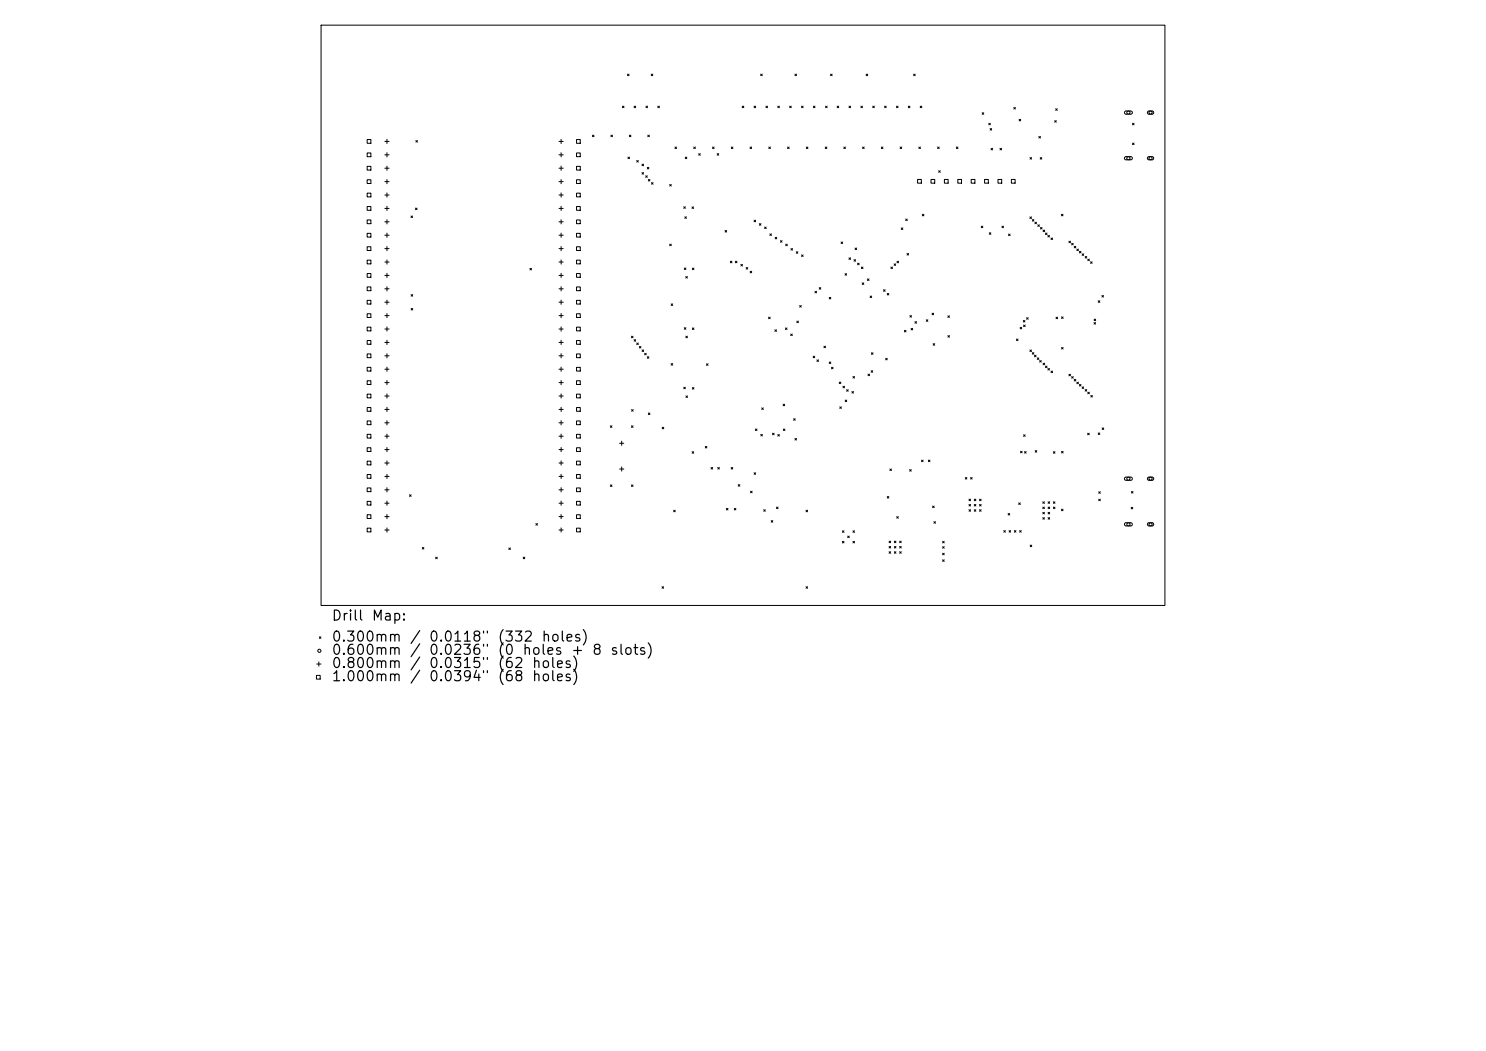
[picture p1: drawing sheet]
<svg xmlns="http://www.w3.org/2000/svg" width="297mm" height="210mm" viewBox="0 0 297 210" stroke-linecap="round" stroke-linejoin="round" font-family="sans-serif">
<defs><g id="words">
<g font-size="2">
<text x="66.1" y="124.5">Drill</text>
<text x="74.2" y="124.5">Map:</text>
<text x="66.1" y="128.7">0.300mm</text>
<text x="66.1" y="131.3">0.600mm</text>
<text x="81.8" y="128.7">/</text>
<text x="85.6" y="128.7">0.0118&quot;</text>
<text x="85.6" y="131.3">0.0236&quot;</text>
<text x="99.3" y="128.7">(332</text>
<text x="99.3" y="131.3">(0</text>
<text x="104.3" y="131.3">holes</text>
<text x="108.1" y="128.7">holes)</text>
<text x="114" y="131.3">+</text>
<text x="118.2" y="131.3">8</text>
<text x="121.8" y="131.3">slots)</text>
<text x="66.1" y="134">0.800mm</text>
<text x="66.1" y="136.6">1.000mm</text>
<text x="81.8" y="134">/</text>
<text x="85.6" y="134">0.0315&quot;</text>
<text x="85.6" y="136.6">0.0394&quot;</text>
<text x="99.3" y="134">(62</text>
<text x="99.3" y="136.6">(68</text>
<text x="106.2" y="134">holes)</text>
</g>
</g></defs>
<g fill="none" stroke="#000" stroke-width=".2">
<path d="M64.2 5h168.6v116h-168.6zM125.4 14.8l.3 .3M125.7 14.8l-.3 .3M130.2 14.8l.3 .3M130.5 14.8l-.3 .3M152 14.8l.3 .3M152.3 14.8l-.3 .3M158.9 14.8l.3 .3M159.2 14.8l-.3 .3M166 14.8l.3 .3M166.3 14.8l-.3 .3M173.1 14.8l.3 .3"/>
<path d="M173.4 14.8l-.3 .3M182.6 14.8l.3 .3M182.9 14.8l-.3 .3M73.4 27.9h.7v.7h-.7zM73.4 30.6h.7v.7h-.7zM73.4 33.2h.7v.8h-.7zM73.4 35.9h.7v.8h-.7zM73.4 38.6h.7v.7h-.7zM76.9 28.3h.9M76.9 30.9h.9M76.9 33.6h.9M76.9 36.3h.9"/>
<path d="M76.9 39h.9M77.3 27.8v.9M77.3 30.5v.9M77.3 33.2v.8M77.3 35.9v.8M77.3 38.5v.9M83.1 28.1l.3 .3M83.4 28.1l-.3 .3M111.7 28.3h.9M111.7 30.9h.9M111.7 33.6h.9M111.7 36.3h.9"/>
<path d="M111.7 39h.9M112.1 27.8v.9M112.1 30.5v.9M112.1 33.2v.8M112.1 35.9v.8M112.1 38.5v.9M115.2 27.9h.8v.7h-.8zM115.2 30.6h.8v.7h-.8zM115.2 33.2h.8v.8h-.8zM115.2 35.9h.8v.8h-.8zM115.2 38.6h.8v.7h-.8zM118.4 27l.3 .3"/>
<path d="M118.7 27l-.3 .3M122.1 27l.3 .3M122.4 27l-.3 .3M124.4 21.2l.3 .3M124.7 21.2l-.3 .3M125.5 31.4l.3 .3M125.8 27l.3 .3M125.8 31.4l-.3 .3M126.1 27l-.3 .3M126.7 21.2l.4 .3M127.1 21.2l-.4 .3M127.3 32.1l.3 .3"/>
<path d="M127.6 32.1l-.3 .3M128.3 32.8l.3 .3M128.3 34.5l.3 .3M128.6 32.8l-.3 .3M128.6 34.5l-.3 .3M129.1 35.1l.3 .3M129.1 21.2l.3 .3M129.4 35.1l-.3 .3M129.4 33.4l.3 .4M129.4 21.2l-.3 .3M129.5 27l.3 .3M129.6 35.9l.3 .3"/>
<path d="M129.7 33.4l-.3 .4M129.8 27l-.3 .3M129.9 35.9l-.3 .3M130.2 36.5l.3 .3M130.5 36.5l-.3 .3M131.5 21.2l.3 .3M131.8 21.2l-.3 .3M133.8 36.9l.4 .3M134.2 36.9l-.4 .3M134.9 29.4l.3 .3M135.2 29.4l-.3 .3M137 31.4l.3 .3"/>
<path d="M137.3 31.4l-.3 .3M138.7 29.4l.3 .3M139 29.4l-.3 .3M139.6 30.7l.4 .3M140 30.7l-.4 .3M142.4 29.4l.3 .3M142.7 29.4l-.3 .3M143.3 30.7l.4 .3M143.7 30.7l-.4 .3M146.2 29.4l.3 .3M146.5 29.4l-.3 .3M148.3 21.2l.4 .3"/>
<path d="M148.7 21.2l-.4 .3M149.9 29.4l.3 .3M150.2 29.4l-.3 .3M150.7 21.2l.3 .3M151 21.2l-.3 .3M153.1 21.2l.3 .3M153.4 21.2l-.3 .3M153.7 29.4l.3 .3M154 29.4l-.3 .3M155.5 21.2l.3 .3M155.8 21.2l-.3 .3M157.4 29.4l.3 .3"/>
<path d="M157.7 29.4l-.3 .3M157.8 21.2l.3 .3M158.1 21.2l-.3 .3M160.2 21.2l.3 .3M160.5 21.2l-.3 .3M161.2 29.4l.3 .3M161.5 29.4l-.3 .3M162.6 21.2l.3 .3M162.9 21.2l-.3 .3M164.9 29.4l.4 .3M165 21.2l.3 .3M165.3 29.4l-.4 .3"/>
<path d="M165.3 21.2l-.3 .3M167.3 21.2l.3 .3M167.6 21.2l-.3 .3M168.7 29.4l.3 .3M169 29.4l-.3 .3M169.7 21.2l.3 .3M170 21.2l-.3 .3M172.1 21.2l.3 .3M172.4 21.2l-.3 .3M172.4 29.4l.3 .3M172.7 29.4l-.3 .3M174.4 21.2l.3 .3"/>
<path d="M174.7 21.2l-.3 .3M176.2 29.4l.3 .3M176.5 29.4l-.3 .3M176.8 21.2l.3 .3M177.1 21.2l-.3 .3M179.2 21.2l.3 .3M179.5 21.2l-.3 .3M179.9 29.4l.3 .3M180.2 29.4l-.3 .3M181.5 21.2l.4 .3M181.9 21.2l-.4 .3M183.4 35.9h.7v.7h-.7z"/>
<path d="M183.7 29.4l.3 .3M183.9 21.2l.3 .3M184 29.4l-.3 .3M184.2 21.2l-.3 .3M186.1 35.9h.7v.7h-.7zM187.4 29.4l.3 .3M187.6 34.1l.3 .3M187.7 29.4l-.3 .3M187.9 34.1l-.3 .3M188.8 35.9h.7v.7h-.7zM191.1 29.4l.4 .3M191.4 35.9h.8v.7h-.8z"/>
<path d="M191.5 29.4l-.4 .3M194.1 35.9h.8v.7h-.8zM196.3 22.5l.3 .3M196.6 22.5l-.3 .3M196.8 35.9h.7v.7h-.7zM197.6 24.6l.3 .3M197.9 25.7l.3 .3M197.9 24.6l-.3 .3M198.1 29.6l.3 .4M198.2 25.7l-.3 .3M198.4 29.6l-.3 .4M199.5 35.9h.7v.7h-.7z"/>
<path d="M199.9 29.6l.3 .4M200.2 29.6l-.3 .4M202.1 35.9h.8v.7h-.8zM202.6 21.5l.3 .3M202.9 21.5l-.3 .3M203.7 23.8l.3 .4M204 23.8l-.3 .4M205.9 31.5l.3 .3M206.2 31.5l-.3 .3M207.6 27.3l.4 .3M207.9 31.5l.3 .3M208 27.3l-.4 .3"/>
<path d="M208.2 31.5l-.3 .3M210.8 24.1l.3 .3M211 21.7l.3 .4M211.1 24.1l-.3 .3M211.3 21.7l-.3 .4M224.8 22.3l1.3-.1 .2 .4-.2 .2h-1.1l-.3-.2zM224.8 31.4l1.3-.1 .2 .4-.2 .2h-1.1l-.3-.2zM226.3 24.6l.4 .3M226.3 28.6l.4 .3M226.7 28.6l-.4 .3M226.7 24.6l-.4 .3M229.4 22.3l1-.1 .2 .4-.3 .2h-.7l-.3-.2z"/>
<path d="M229.4 31.4l1-.1 .2 .4-.2 .2h-.8l-.3-.2zM73.4 41.3h.7v.7h-.7zM73.4 44h.7v.7h-.7zM73.4 46.6h.7v.8h-.7zM73.4 49.3h.7v.8h-.7zM73.4 52h.7v.7h-.7zM73.4 54.7h.7v.7h-.7zM73.4 57.3h.7v.8h-.7zM76.9 41.6h.9M76.9 44.3h.9M76.9 47h.9M76.9 49.7h.9"/>
<path d="M76.9 52.4h.9M76.9 55h.9M76.9 57.7h.9M77.3 41.2v.9M77.3 43.9v.8M77.3 46.6v.8M77.3 49.3v.8M77.3 51.9v.9M77.3 54.6v.9M77.3 57.3v.8M77.3 60v.8M82.1 43.2l.4 .3"/>
<path d="M82.2 58.9l.3 .3M82.5 43.2l-.4 .3M82.5 58.9l-.3 .3M83 41.6l.4 .3M83.4 41.6l-.4 .3M105.9 53.6l.3 .3M106.2 53.6l-.3 .3M111.7 41.6h.9M111.7 44.3h.9M111.7 47h.9M111.7 49.7h.9M111.7 52.4h.9"/>
<path d="M111.7 55h.9M111.7 57.7h.9M112.1 41.2v.9M112.1 43.9v.8M112.1 46.6v.8M112.1 49.3v.8M112.1 51.9v.9M112.1 54.6v.9M112.1 57.3v.8M112.1 60v.8M115.2 41.3h.8v.7h-.8zM115.2 44h.8v.7h-.8z"/>
<path d="M115.2 46.6h.8v.8h-.8zM115.2 49.3h.8v.8h-.8zM115.2 52h.8v.7h-.8zM115.2 54.7h.8v.7h-.8zM115.2 57.3h.8v.8h-.8zM133.8 48.8l.4 .3M134.2 48.8l-.4 .3M136.7 41.3l.3 .3M136.8 53.5l.3 .4M136.9 43.3l.3 .3M137 41.3l-.3 .3M137.1 55.3l.3 .3"/>
<path d="M137.1 53.5l-.3 .4M137.2 43.3l-.3 .3M137.4 55.3l-.3 .3M138.3 41.3l.3 .4M138.4 53.6l.3 .3M138.6 41.3l-.3 .4M138.7 53.6l-.3 .3M144.9 46.1l.3 .3M145.2 46.1l-.3 .3M146 52.2l.3 .3M146.3 52.2l-.3 .3M147 52.2l.3 .3"/>
<path d="M147.3 52.2l-.3 .3M148.1 52.8l.3 .3M148.4 52.8l-.3 .3M149.1 53.5l.3 .3M149.4 53.5l-.3 .3M149.9 54.2l.3 .3M150.2 54.2l-.3 .3M150.7 44l.3 .3M151 44l-.3 .3M151.8 44.7l.3 .3M152.1 44.7l-.3 .3M152.8 45.4l.3 .3"/>
<path d="M153.1 45.4l-.3 .3M153.9 46.7l.3 .4M154.2 46.7l-.3 .4M154.9 47.4l.3 .3M155.2 47.4l-.3 .3M156 48.1l.3 .3M156.3 48.1l-.3 .3M157 48.8l.4 .3M157.4 48.8l-.4 .3M158.1 49.7l.3 .3M158.4 49.7l-.3 .3M159.1 50.3l.4 .3"/>
<path d="M159.5 50.3l-.4 .3M160.2 50.9l.3 .3M160.5 50.9l-.3 .3M162.9 58.2l.3 .3M163.2 58.2l-.3 .3M163.7 57.5l.3 .3M164 57.5l-.3 .3M165.7 59.4l.4 .3M166.1 59.4l-.4 .3M168.1 48.4l.3 .3M168.4 48.4l-.3 .3M168.9 54.7l.3 .3"/>
<path d="M169.2 54.7l-.3 .3M169.7 51.5l.3 .3M170 51.5l-.3 .3M170.7 51.9l.3 .3M170.9 49.6l.3 .3M171 51.9l-.3 .3M171.2 49.6l-.3 .3M171.4 52.6l.3 .3M171.7 52.6l-.3 .3M172.2 53.4l.3 .3M172.3 56.5l.3 .3M172.5 53.4l-.3 .3"/>
<path d="M172.6 56.5l-.3 .3M173.4 55.7l.3 .3M173.7 55.7l-.3 .3M173.9 59.2l.3 .3M174.2 59.2l-.3 .3M176.6 57.9l.3 .3M176.9 57.9l-.3 .3M177.3 58.6l.3 .3M177.6 58.6l-.3 .3M178.1 53.4l.3 .3M178.4 53.4l-.3 .3M178.7 52.7l.3 .3"/>
<path d="M179 52.7l-.3 .3M179.3 52.2l.3 .3M179.6 52.2l-.3 .3M180.1 45.5l.4 .4M180.5 45.5l-.4 .4M181 43.8l.3 .3M181.3 50.6l.3 .4M181.3 43.8l-.3 .3M181.6 50.6l-.3 .4M184.3 42.8l.4 .3M184.7 42.8l-.4 .3M196.1 45.2l.3 .3"/>
<path d="M196.4 45.2l-.3 .3M197.7 46.5l.3 .3M198 46.5l-.3 .3M200.3 45.2l.3 .3M200.6 45.2l-.3 .3M201.6 46.8l.3 .3M201.9 46.8l-.3 .3M205.8 43.3l.4 .4M206.2 43.3l-.4 .4M206.3 43.9l.3 .3M206.6 43.9l-.3 .3M206.8 44.4l.4 .3"/>
<path d="M207.2 44.4l-.4 .3M207.4 44.9l.3 .3M207.7 44.9l-.3 .3M208 45.5l.3 .3M208.3 45.5l-.3 .3M208.5 46l.3 .3M208.8 46l-.3 .3M209 46.6l.3 .3M209.3 46.6l-.3 .3M209.4 47l.4 .4M209.8 47l-.4 .4M210.1 47.6l.3 .3"/>
<path d="M210.4 47.6l-.3 .3M212.1 42.8l.4 .3M212.5 42.8l-.4 .3M213.6 48.2l.4 .3M214 48.2l-.4 .3M214.2 48.6l.3 .3M214.5 48.6l-.3 .3M214.7 49.2l.3 .3M215 49.2l-.3 .3M215.2 49.8l.3 .3M215.5 49.8l-.3 .3M215.7 50.2l.4 .3"/>
<path d="M216.1 50.2l-.4 .3M216.3 50.7l.3 .3M216.6 50.7l-.3 .3M216.9 51.2l.3 .4M217.2 51.2l-.3 .4M217.4 51.8l.3 .3M217.7 51.8l-.3 .3M218 52.3l.3 .3M218.3 52.3l-.3 .3M220.2 59l.3 .4M220.5 59l-.3 .4M73.4 60h.7v.8h-.7z"/>
<path d="M73.4 62.7h.7v.7h-.7zM73.4 65.4h.7v.7h-.7zM73.4 68h.7v.8h-.7zM73.4 70.7h.7v.8h-.7zM73.4 73.4h.7v.7h-.7zM73.4 76.1h.7v.7h-.7zM73.4 78.8h.7v.7h-.7zM76.9 60.4h.9M76.9 63.1h.9M76.9 65.7h.9M76.9 68.4h.9M76.9 71.1h.9"/>
<path d="M76.9 73.8h.9M76.9 76.5h.9M76.9 79.1h.9M77.3 62.6v.9M77.3 65.3v.9M77.3 68v.8M77.3 70.7v.8M77.3 73.4v.8M77.3 76v.9M77.3 78.7v.9M82.2 61.6l.3 .3M82.5 61.6l-.3 .3"/>
<path d="M111.7 60.4h.9M111.7 63.1h.9M111.7 65.7h.9M111.7 68.4h.9M111.7 71.1h.9M111.7 73.8h.9M111.7 76.5h.9M111.7 79.1h.9M112.1 62.6v.9M112.1 65.3v.9M112.1 68v.8M112.1 70.7v.8"/>
<path d="M112.1 73.4v.8M112.1 76v.9M112.1 78.7v.9M115.2 60h.8v.8h-.8zM115.2 62.7h.8v.7h-.8zM115.2 65.4h.8v.7h-.8zM115.2 68h.8v.8h-.8zM115.2 70.7h.8v.8h-.8zM115.2 73.4h.8v.7h-.8zM115.2 76.1h.8v.7h-.8zM115.2 78.8h.8v.7h-.8zM126.2 67.2l.3 .3"/>
<path d="M126.5 67.2l-.3 .3M126.7 67.9l.4 .3M127.1 67.9l-.4 .3M127.3 68.5l.3 .4M127.6 68.5l-.3 .4M127.8 69.2l.3 .3M128.1 69.2l-.3 .3M128.3 69.9l.3 .3M128.6 69.9l-.3 .3M128.8 70.6l.4 .3M129.2 70.6l-.4 .3M129.4 71.3l.3 .3"/>
<path d="M129.7 71.3l-.3 .3M134.1 60.7l.4 .3M134.1 72.6l.4 .4M134.5 60.7l-.4 .3M134.5 72.6l-.4 .4M136.7 77.4l.3 .3M136.8 65.5l.3 .3M137 77.4l-.3 .3M137.1 67.2l.3 .3M137.1 65.5l-.3 .3M137.1 79.1l.3 .3M137.4 67.2l-.3 .3"/>
<path d="M137.4 79.1l-.3 .3M138.4 65.5l.3 .3M138.4 77.4l.3 .4M138.7 65.5l-.3 .3M138.7 77.4l-.3 .4M141.2 72.7l.3 .3M141.5 72.7l-.3 .3M153.6 63.4l.3 .3M153.9 63.4l-.3 .3M154.9 65.9l.3 .3M155.2 65.9l-.3 .3M157 65.5l.3 .3"/>
<path d="M157.3 65.5l-.3 .3M158 66.7l.4 .4M158.4 66.7l-.4 .4M159.3 64.2l.3 .3M159.6 64.2l-.3 .3M159.8 61.1l.3 .3M160.1 61.1l-.3 .3M162.5 71.2l.3 .3M162.8 71.2l-.3 .3M163.3 71.9l.3 .3M163.6 71.9l-.3 .3M164.7 69.2l.3 .3"/>
<path d="M165 69.2l-.3 .3M165.7 72.3l.4 .3M166.1 72.3l-.4 .3M166.2 73.4l.3 .3M166.5 73.4l-.3 .3M167.7 76.3l.4 .4M168.1 76.3l-.4 .4M168.5 77.2l.3 .3M168.8 77.2l-.3 .3M168.9 79.9l.3 .4M169.2 77.9l.3 .3M169.2 79.9l-.3 .4"/>
<path d="M169.5 77.9l-.3 .3M170.3 78.2l.3 .4M170.5 75.2l.3 .3M170.6 78.2l-.3 .4M170.8 75.2l-.3 .3M173.5 74.8l.3 .3M173.8 74.8l-.3 .3M174.1 74.1l.3 .3M174.2 70.5l.3 .3M174.4 74.1l-.3 .3M174.5 70.5l-.3 .3M177 71.6l.3 .3"/>
<path d="M177.3 71.6l-.3 .3M180.8 66l.3 .3M181.1 66l-.3 .3M181.9 63.1l.3 .3M182.1 65.6l.3 .3M182.2 63.1l-.3 .3M182.4 65.6l-.3 .3M182.9 64.3l.3 .3M183.2 64.3l-.3 .3M185.1 63.9l.3 .3M185.4 63.9l-.3 .3M186.3 62.6l.3 .3"/>
<path d="M186.5 68.7l.3 .3M186.6 62.6l-.3 .3M186.8 68.7l-.3 .3M189.4 63.1l.4 .3M189.5 67.1l.3 .3M189.8 63.1l-.4 .3M189.8 67.1l-.3 .3M203.2 67.7l.3 .4M203.5 67.7l-.3 .4M203.9 65.4l.3 .3M204.2 65.4l-.3 .3M204.5 64l.3 .3"/>
<path d="M204.6 65l.3 .3M204.8 64l-.3 .3M204.9 65l-.3 .3M205.2 63.5l.3 .3M205.5 63.5l-.3 .3M205.8 69.9l.4 .3M206.2 69.9l-.4 .3M206.3 70.5l.3 .3M206.6 70.5l-.3 .3M206.8 71l.3 .3M207.1 71l-.3 .3M207.3 71.5l.3 .3"/>
<path d="M207.6 71.5l-.3 .3M207.8 72l.3 .4M208.1 72l-.3 .4M208.5 72.6l.3 .3M208.8 72.6l-.3 .3M209 73.1l.3 .4M209.3 73.1l-.3 .4M209.4 73.6l.4 .3M209.8 73.6l-.4 .3M210.1 74.1l.3 .4M210.4 74.1l-.3 .4M211.1 63.4l.3 .3"/>
<path d="M211.4 63.4l-.3 .3M212.2 63.3l.3 .3M212.2 69.4l.3 .3M212.5 63.3l-.3 .3M212.5 69.4l-.3 .3M213.6 74.8l.4 .3M214 74.8l-.4 .3M214.2 75.3l.3 .3M214.5 75.3l-.3 .3M214.7 75.8l.3 .3M215 75.8l-.3 .3M215.2 76.4l.3 .3"/>
<path d="M215.5 76.4l-.3 .3M215.7 76.8l.4 .3M216.1 76.8l-.4 .3M216.3 77.3l.3 .3M216.6 77.3l-.3 .3M216.9 77.8l.3 .4M217.2 77.8l-.3 .4M217.4 78.4l.3 .3M217.7 78.4l-.3 .3M218 79l.3 .3M218.3 79l-.3 .3M218.7 64.5l.3 .3"/>
<path d="M218.7 63.8l.3 .3M219 64.5l-.3 .3M219 63.8l-.3 .3M219.5 60.1l.3 .3M219.8 60.1l-.3 .3M73.4 81.4h.7v.8h-.7zM73.4 84.1h.7v.8h-.7zM73.4 86.8h.7v.7h-.7zM73.4 89.5h.7v.7h-.7zM73.4 92.1h.7v.8h-.7zM73.4 94.8h.7v.8h-.7zM73.4 97.5h.7v.7h-.7z"/>
<path d="M76.9 81.8h.9M76.9 84.5h.9M76.9 87.2h.9M76.9 89.8h.9M76.9 92.5h.9M76.9 95.2h.9M76.9 97.9h.9M77.3 81.4v.8M77.3 84.1v.8M77.3 86.7v.9M77.3 89.4v.9M77.3 92.1v.8"/>
<path d="M77.3 94.8v.8M77.3 97.5v.8M81.9 98.9l.3 .3M82.2 98.9l-.3 .3M111.7 81.8h.9M111.7 84.5h.9M111.7 87.2h.9M111.7 89.8h.9M111.7 92.5h.9M111.7 95.2h.9M111.7 97.9h.9M112.1 81.4v.8"/>
<path d="M112.1 84.1v.8M112.1 86.7v.9M112.1 89.4v.9M112.1 92.1v.8M112.1 94.8v.8M112.1 97.5v.8M115.2 81.4h.8v.8h-.8zM115.2 84.1h.8v.8h-.8zM115.2 86.8h.8v.7h-.8zM115.2 89.5h.8v.7h-.8zM115.2 92.1h.8v.8h-.8zM115.2 94.8h.8v.8h-.8z"/>
<path d="M115.2 97.5h.8v.7h-.8zM122 85.1l.3 .3M122 96.9l.3 .3M122.3 85.1l-.3 .3M122.3 96.9l-.3 .3M123.8 88.6h.9M123.8 93.7h.9M124.3 88.2v.8M124.3 93.3v.8M126.2 85.1l.3 .3M126.2 96.9l.3 .3M126.2 81.8l.4 .4"/>
<path d="M126.5 85.1l-.3 .3M126.5 96.9l-.3 .3M126.6 81.8l-.4 .4M129.6 82.5l.3 .3M129.9 82.5l-.3 .3M132.3 85.4l.4 .3M132.7 85.4l-.4 .3M138.3 90.3l.3 .3M138.6 90.3l-.3 .3M141 89.2l.3 .3M141.3 89.2l-.3 .3M142.1 93.4l.3 .3"/>
<path d="M142.4 93.4l-.3 .3M143.5 93.4l.3 .3M143.8 93.4l-.3 .3M146.1 93.4l.4 .3M146.5 93.4l-.4 .3M147.6 96.8l.3 .4M147.9 96.8l-.3 .4M150 98.2l.3 .3M150.3 98.2l-.3 .3M150.7 94.5l.3 .3M151 85.7l.3 .3M151 94.5l-.3 .3"/>
<path d="M151.3 85.7l-.3 .3M152.1 86.8l.3 .3M152.2 81.5l.4 .3M152.4 86.8l-.3 .3M152.6 81.5l-.4 .3M154.4 86.6l.3 .3M154.7 86.6l-.3 .3M155.5 86.8l.3 .3M155.8 86.8l-.3 .3M156.5 80.8l.3 .3M156.6 85.7l.3 .3M156.8 80.8l-.3 .3"/>
<path d="M156.9 85.7l-.3 .3M158.6 83.7l.3 .3M158.9 87.6l.3 .3M158.9 83.7l-.3 .3M159.2 87.6l-.3 .3M167.8 81.3l.4 .3M168.2 81.3l-.4 .3M177.3 99.2l.3 .3M177.6 99.2l-.3 .3M177.9 93.7l.3 .3M178.2 93.7l-.3 .3M181.8 93.8l.3 .4"/>
<path d="M182.1 93.8l-.3 .4M184.2 91.9l.3 .4M184.5 91.9l-.3 .4M185.6 91.9l.3 .4M185.9 91.9l-.3 .4M192.9 95.4l.3 .3M193.2 95.4l-.3 .3M193.7 99.7l.3 .4M194 99.7l-.3 .4M194 95.4l.3 .3M194.3 95.4l-.3 .3M194.7 99.7l.3 .4"/>
<path d="M195 99.7l-.3 .4M195.8 99.7l.3 .4M196.1 99.7l-.3 .4M204 90.2l.3 .3M204.3 90.2l-.3 .3M204.6 86.9l.3 .3M204.8 90.2l.3 .3M204.9 86.9l-.3 .3M205.1 90.2l-.3 .3M206.9 90l.3 .4M207.2 90l-.3 .4M210.5 90.3l.4 .3"/>
<path d="M210.9 90.3l-.4 .3M212.2 90.2l.3 .3M212.5 90.2l-.3 .3M217.4 86.6l.3 .3M217.7 86.6l-.3 .3M219.5 86.5l.3 .3M219.6 99.7l.3 .4M219.6 98.3l.3 .3M219.8 86.5l-.3 .3M219.9 98.3l-.3 .3M219.9 99.7l-.3 .4M220.3 85.5l.3 .3"/>
<path d="M220.6 85.5l-.3 .3M224.8 95.4l1.3-.1 .2 .4-.2 .3h-1.1l-.3-.3zM226.1 98.2l.4 .3M226.5 98.2l-.4 .3M229.4 95.4l1-.1 .2 .4-.2 .3h-.8l-.3-.3zM73.4 100.2h.7v.7h-.7zM73.4 102.9h.7v.7h-.7zM73.4 105.5h.7v.8h-.7zM76.9 100.5h.9M76.9 103.2h.9M76.9 105.9h.9M77.3 100.1v.9"/>
<path d="M77.3 102.8v.8M77.3 105.5v.8M84.4 109.4l.3 .3M84.7 109.4l-.3 .3M87.1 111.3l.3 .3M87.4 111.3l-.3 .3M101.7 109.5l.3 .3M102 109.5l-.3 .3M104.6 111.3l.3 .3M104.9 111.3l-.3 .3M107.1 104.6l.3 .3M107.4 104.6l-.3 .3"/>
<path d="M111.7 100.5h.9M111.7 103.2h.9M111.7 105.9h.9M112.1 100.1v.9M112.1 102.8v.8M112.1 105.5v.8M115.2 100.2h.8v.7h-.8zM115.2 102.9h.8v.7h-.8zM115.2 105.5h.8v.8h-.8zM132.3 117.2l.3 .4M132.6 117.2l-.3 .4M134.6 102l.4 .3"/>
<path d="M135 102l-.4 .3M145.2 101.6l.3 .3M145.5 101.6l-.3 .3M146.8 101.6l.3 .3M147.1 101.6l-.3 .3M152.6 101.8l.4 .4M153 101.8l-.4 .4M154.1 104l.4 .3M154.5 104l-.4 .3M155.2 101.3l.3 .3M155.5 101.3l-.3 .3M161.1 102l.3 .3"/>
<path d="M161.1 117.2l.3 .4M161.4 102l-.3 .3M161.4 117.2l-.3 .4M168.4 106.1l.3 .3M168.4 108.2l.3 .3M168.7 106.1l-.3 .3M168.7 108.2l-.3 .3M169.4 107.1l.3 .3M169.7 107.1l-.3 .3M170.5 108.2l.3 .3M170.5 106.1l.3 .3M170.8 106.1l-.3 .3"/>
<path d="M170.8 108.2l-.3 .3M177.7 108.1l.3 .3M177.7 109.2l.3 .3M177.7 110.2l.3 .4M178 108.1l-.3 .3M178 109.2l-.3 .3M178 110.2l-.3 .4M178.8 109.2l.3 .3M178.8 110.2l.3 .4M178.8 108.1l.3 .3M179.1 108.1l-.3 .3M179.1 109.2l-.3 .3"/>
<path d="M179.1 110.2l-.3 .4M179.2 103.2l.3 .3M179.5 103.2l-.3 .3M179.8 110.2l.3 .4M179.8 109.2l.3 .3M179.8 108.1l.3 .3M180.1 108.1l-.3 .3M180.1 109.2l-.3 .3M180.1 110.2l-.3 .4M186.4 101.1l.3 .3M186.7 104.2l.3 .4M186.7 101.1l-.3 .3"/>
<path d="M187 104.2l-.3 .4M188.4 108.2l.3 .3M188.4 109.2l.3 .3M188.4 110.5l.3 .4M188.4 111.9l.3 .3M188.7 108.2l-.3 .3M188.7 109.2l-.3 .3M188.7 110.5l-.3 .4M188.7 111.9l-.3 .3M193.7 100.8l.3 .3M193.7 101.8l.3 .4M194 100.8l-.3 .3"/>
<path d="M194 101.8l-.3 .4M194.7 100.8l.3 .3M194.7 101.8l.3 .4M195 101.8l-.3 .4M195 100.8l-.3 .3M195.8 101.8l.3 .4M195.8 100.8l.3 .3M196.1 100.8l-.3 .3M196.1 101.8l-.3 .4M200.6 106l.3 .3M200.9 106l-.3 .3M201.5 102.6l.3 .3"/>
<path d="M201.7 106l.3 .3M201.8 102.6l-.3 .3M202 106l-.3 .3M202.7 106l.4 .3M203.1 106l-.4 .3M203.6 100.5l.3 .3M203.8 106l.3 .3M203.9 100.5l-.3 .3M204.1 106l-.3 .3M205.9 108.9l.3 .3M206.2 108.9l-.3 .3M208.4 100.3l.3 .3"/>
<path d="M208.4 101.3l.3 .3M208.4 102.4l.3 .3M208.4 103.4l.3 .3M208.7 100.3l-.3 .3M208.7 101.3l-.3 .3M208.7 102.4l-.3 .3M208.7 103.4l-.3 .3M209.5 101.3l.3 .3M209.5 102.4l.3 .3M209.5 103.4l.3 .3M209.5 100.3l.3 .3M209.8 100.3l-.3 .3"/>
<path d="M209.8 101.3l-.3 .3M209.8 102.4l-.3 .3M209.8 103.4l-.3 .3M210.5 101.3l.4 .3M210.5 100.3l.4 .3M210.9 100.3l-.4 .3M210.9 101.3l-.4 .3M212.2 101.7l.3 .4M212.5 101.7l-.3 .4M224.8 104.5h1.3l.2 .3-.2 .3h-1.1l-.3-.2zM226.1 101.4l.3 .3M226.4 101.4l-.3 .3"/>
<path d="M229.4 104.5h1l.2 .4-.3 .2h-.7l-.3-.2zM63.2 135h.8v.7h-.8zM63.3 132.7h.8M63.7 132.3v.8M63.8 127.2l.3 .4M64.1 127.2l-.3 .4"/>
<circle cx="225.5" cy="31.6" r=".32"/>
<circle cx="225.5" cy="22.5" r=".32"/>
<circle cx="230" cy="31.6" r=".32"/>
<circle cx="230" cy="22.5" r=".32"/>
<circle cx="225.5" cy="95.7" r=".32"/>
<circle cx="230" cy="95.7" r=".32"/>
<circle cx="225.5" cy="104.8" r=".32"/>
<circle cx="230" cy="104.8" r=".32"/>
<circle cx="63.8" cy="130" r=".32"/>
</g>
<use href="#words"/>
</svg>
